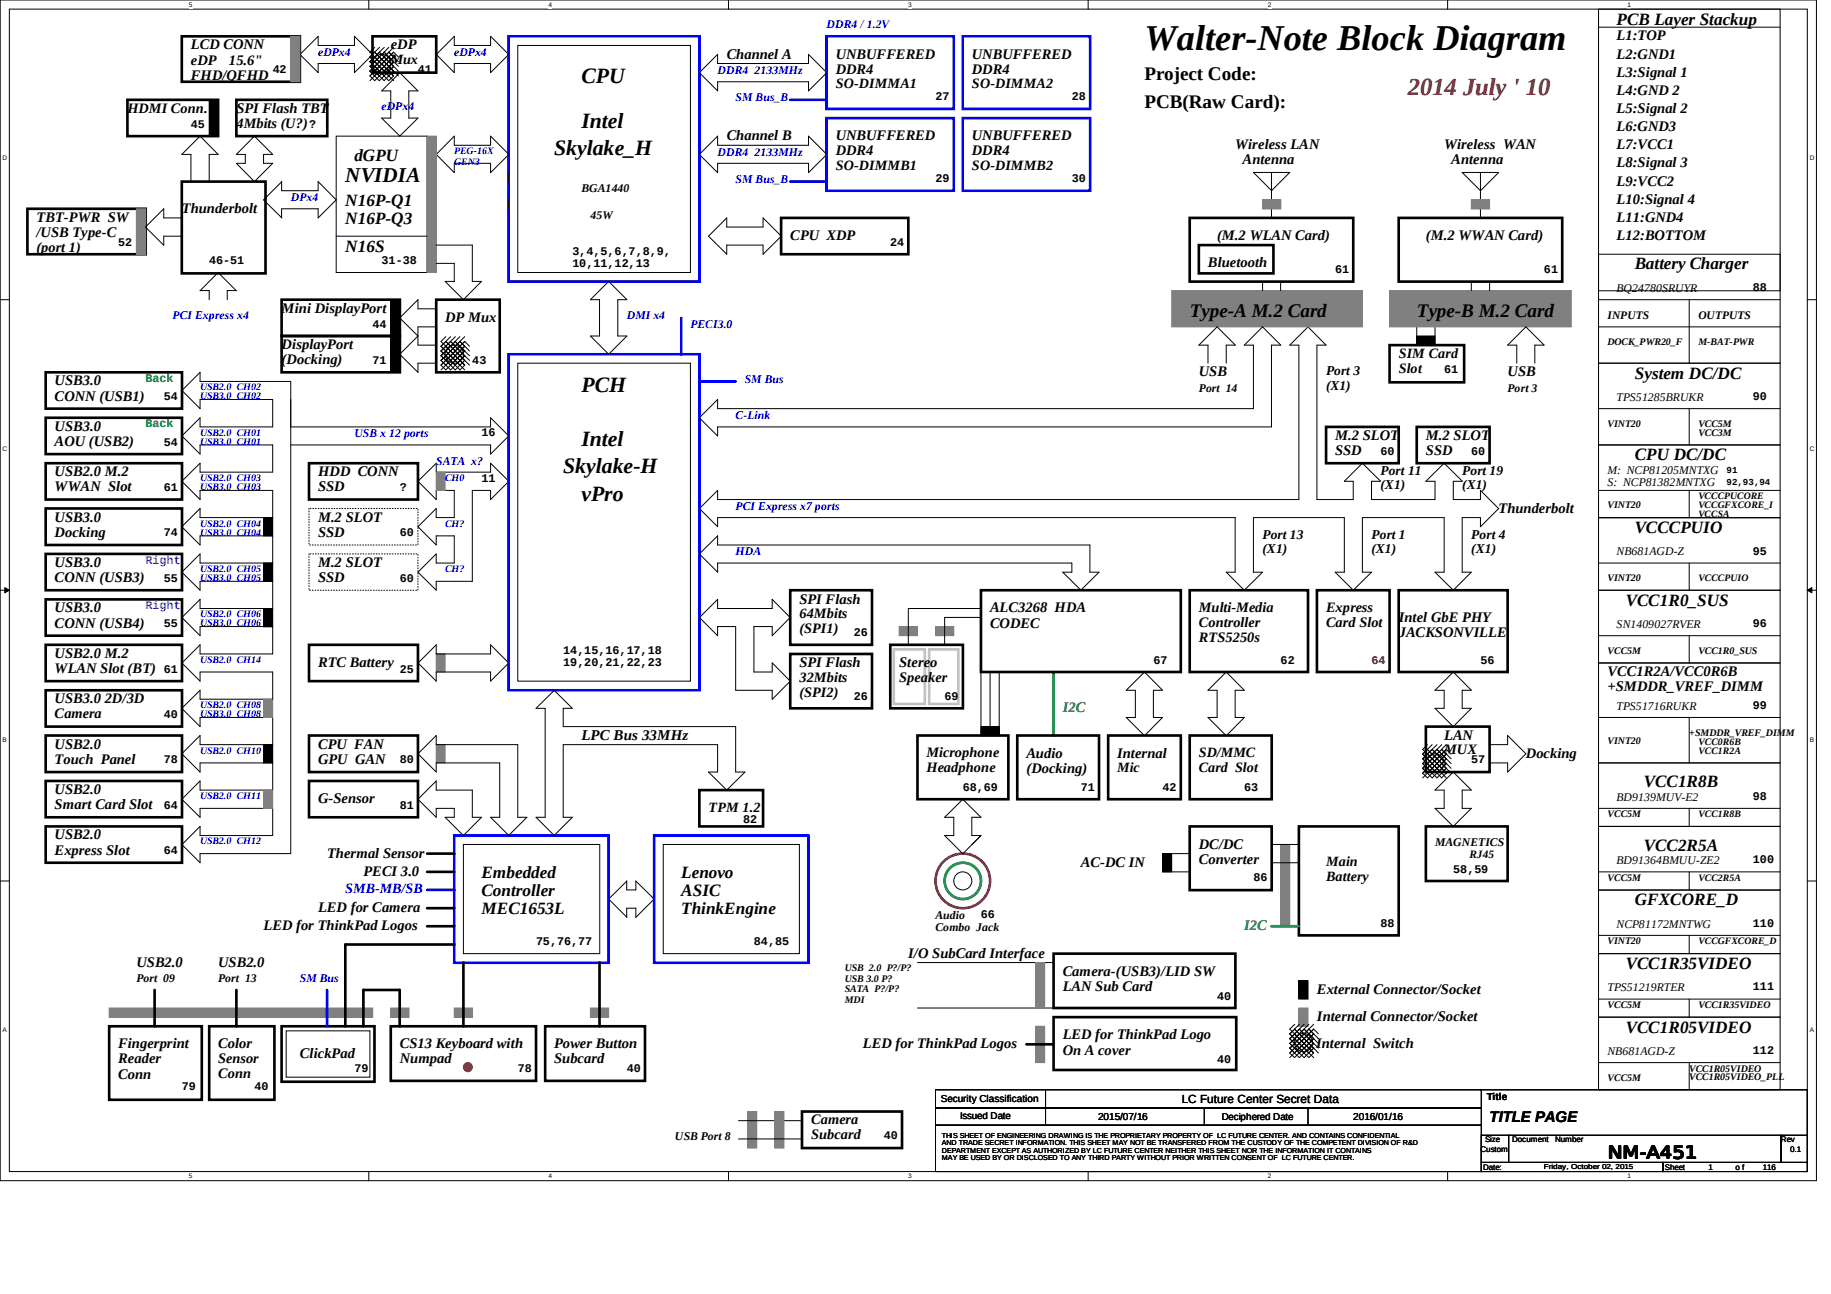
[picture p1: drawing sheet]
<svg xmlns="http://www.w3.org/2000/svg" width="297mm" height="210mm" viewBox="0 0 297 210" stroke-linecap="round" stroke-linejoin="round" font-family="sans-serif">
<defs><g id="words">
<text font-size="5.9" x="185.7" y="8.2">Walter-Note Block Diagram</text>
<text font-size="4" fill="#800000" x="228.4" y="15.3">2014 July ' 10</text>
<g font-size="3.5">
<text x="94.3" y="13.4">CPU</text>
<text x="94.3" y="20.8">Intel</text>
<text x="89.9" y="25.2">Skylake_H</text>
<text x="94.3" y="63.5">PCH</text>
<text x="91.4" y="76.8">Skylake-H</text>
<text x="94.3" y="72.4">Intel</text>
<text x="94.3" y="81.2">vPro</text>
</g>
<text font-size="3.4" x="56" y="29.6">NVIDIA</text>
<g font-size="3.1">
<text x="185.7" y="13.1">Project Code:</text>
<text x="185.7" y="17.5">PCB(Raw Card):</text>
<text x="193" y="51.4">Type-A M.2 Card</text>
<text x="229.8" y="51.4">Type-B M.2 Card</text>
</g>
<g font-size="2.8">
<text x="262.3" y="4">PCB Layer Stackup</text>
<text x="57.5" y="26.1">dGPU</text>
<text x="56" y="33.4">N16P-Q1</text>
<text x="56" y="36.4">N16P-Q3</text>
<text x="56" y="40.8">N16S</text>
<text x="265.2" y="43.7">Battery Charger</text>
<text x="265.2" y="61.4">System DC/DC</text>
<text x="265.2" y="74.7">CPU DC/DC</text>
<text x="265.2" y="86.5">VCCCPUIO</text>
<text x="263.7" y="98.2">VCC1R0_SUS</text>
<text x="266.7" y="127.7">VCC1R8B</text>
<text x="78.1" y="142.5">Embedded</text>
<text x="110.5" y="142.5">Lenovo</text>
<text x="266.7" y="138">VCC2R5A</text>
<text x="78.1" y="145.3">Controller</text>
<text x="78.1" y="148.3">MEC1653L</text>
<text x="110.5" y="145.3">ASIC</text>
<text x="110.5" y="148.3">ThinkEngine</text>
<text x="265.2" y="146.9">GFXCORE_D</text>
<text x="263.7" y="157.2">VCC1R35VIDEO</text>
<text x="263.7" y="167.5">VCC1R05VIDEO</text>
<text x="260.9" y="187.9">NM-A451</text>
</g>
<text font-size="2.5" x="241.7" y="182">TITLE PAGE</text>
<g font-size="2.4">
<text x="31" y="8">LCD CONN</text>
<text x="31" y="10.5">eDP</text>
<text x="37.1" y="10.5">15.6&quot;</text>
<text x="63.4" y="8">eDP</text>
<text x="117.9" y="9.5">Channel A</text>
<text x="135.6" y="9.5">UNBUFFERED</text>
<text x="135.6" y="11.9">DDR4</text>
<text x="157.7" y="9.5">UNBUFFERED</text>
<text x="157.7" y="11.9">DDR4</text>
<text x="262.3" y="6.5">L1:TOP</text>
<text x="262.3" y="9.5">L2:GND1</text>
<text x="31" y="12.9">FHD/QFHD</text>
<text x="262.3" y="12.4">L3:Signal 1</text>
<text x="262.3" y="15.4">L4:GND 2</text>
<text x="38.3" y="18.3">SPI Flash TBT</text>
<text x="117.9" y="22.8">Channel B</text>
<text x="135.6" y="22.8">UNBUFFERED</text>
<text x="157.7" y="22.8">UNBUFFERED</text>
<text x="262.3" y="21.3">L6:GND3</text>
<text x="262.3" y="18.3">L5:Signal 2</text>
<text x="135.6" y="25.2">DDR4</text>
<text x="157.7" y="25.2">DDR4</text>
<text x="200.4" y="24.2">Wireless LAN</text>
<text x="201.6" y="26.7">Antenna</text>
<text x="234.3" y="24.2">Wireless WAN</text>
<text x="235.4" y="26.7">Antenna</text>
<text x="262.3" y="24.2">L7:VCC1</text>
<text x="262.3" y="27.2">L8:Signal 3</text>
<text x="5.9" y="36">TBT-PWR SW</text>
<text x="29.5" y="34.5">Thunderbolt</text>
<text x="262.3" y="30.1">L9:VCC2</text>
<text x="262.3" y="33.1">L10:Signal 4</text>
<text x="262.3" y="36">L11:GND4</text>
<text x="5.9" y="38.5">/USB Type-C</text>
<text x="128.2" y="38.9">CPU XDP</text>
<text x="197.4" y="38.9">(M.2 WLAN Card)</text>
<text x="231.3" y="38.9">(M.2 WWAN Card)</text>
<text x="262.3" y="38.9">L12:BOTTOM</text>
<text x="196" y="43.4">Bluetooth</text>
<text x="45.7" y="50.7">Mini DisplayPort</text>
<text x="72.2" y="52.2">DP Mux</text>
<text x="45.7" y="56.6">DisplayPort</text>
<text x="45.7" y="59.1">(Docking)</text>
<text x="8.9" y="62.5">USB3.0</text>
<text x="8.9" y="65">CONN (USB1)</text>
<text x="194.5" y="61.1">USB</text>
<text x="244.6" y="61.1">USB</text>
<text x="8.9" y="69.9">USB3.0</text>
<text x="216.6" y="71.4">M.2 SLOT</text>
<text x="231.3" y="71.4">M.2 SLOT</text>
<text x="8.9" y="72.4">AOU (USB2)</text>
<text x="8.9" y="77.3">USB2.0 M.2</text>
<text x="51.6" y="77.3">HDD CONN</text>
<text x="216.6" y="73.8">SSD</text>
<text x="231.3" y="73.8">SSD</text>
<text x="8.9" y="79.7">WWAN Slot</text>
<text x="51.6" y="79.7">SSD</text>
<text x="243.1" y="83.1">Thunderbolt</text>
<text x="8.9" y="84.6">USB3.0</text>
<text x="8.9" y="87.1">Docking</text>
<text x="51.6" y="84.6">M.2 SLOT</text>
<text x="51.6" y="87.1">SSD</text>
<text x="8.9" y="92">USB3.0</text>
<text x="8.9" y="94.4">CONN (USB3)</text>
<text x="51.6" y="92">M.2 SLOT</text>
<text x="51.6" y="94.4">SSD</text>
<text x="8.9" y="99.3">USB3.0</text>
<text x="8.9" y="101.8">CONN (USB4)</text>
<text x="129.7" y="97.9">SPI Flash</text>
<text x="160.6" y="99.3">ALC3268 HDA</text>
<text x="160.6" y="101.8">CODEC</text>
<text x="226.9" y="100.8">Intel GbE PHY</text>
<text x="8.9" y="106.7">USB2.0 M.2</text>
<text x="226.9" y="103.3">JACKSONVILLE</text>
<text x="8.9" y="109.1">WLAN Slot (BT)</text>
<text x="51.6" y="108.2">RTC Battery</text>
<text x="129.7" y="108.2">SPI Flash</text>
<text x="145.9" y="108.2">Stereo</text>
<text x="260.8" y="109.6">VCC1R2A/VCC0R6B</text>
<text x="260.8" y="112.1">+SMDDR_VREF_DIMM</text>
<text x="8.9" y="114.1">USB3.0 2D/3D</text>
<text x="234.3" y="120">LAN</text>
<text x="8.9" y="121.5">USB2.0</text>
<text x="8.9" y="123.9">Touch Panel</text>
<text x="51.6" y="121.5">CPU FAN</text>
<text x="51.6" y="123.9">GPU GAN</text>
<text x="94.3" y="120.1">LPC Bus 33MHz</text>
<text x="166.5" y="122.9">Audio</text>
<text x="166.5" y="125.4">(Docking)</text>
<text x="181.3" y="122.9">Internal</text>
<text x="247.5" y="122.9">Docking</text>
<text x="8.9" y="128.8">USB2.0</text>
<text x="8.9" y="131.3">Smart Card Slot</text>
<text x="51.6" y="130.3">G-Sensor</text>
<text x="8.9" y="136.2">USB2.0</text>
<text x="194.5" y="137.7">DC/DC</text>
<text x="8.9" y="138.6">Express Slot</text>
<text x="53.1" y="139.1">Thermal Sensor</text>
<text x="58.9" y="142.1">PECI 3.0</text>
<text x="175.3" y="140.6">AC-DC IN</text>
<text x="194.5" y="140.1">Converter</text>
<text x="51.6" y="148">LED for Camera</text>
<text x="42.8" y="150.9">LED for ThinkPad Logos</text>
<text x="147.4" y="155.3">I/O SubCard Interface</text>
<text x="22.1" y="156.8">USB2.0</text>
<text x="35.4" y="156.8">USB2.0</text>
<text x="172.4" y="158.3">Camera-(USB3)/LID SW</text>
<text x="172.4" y="160.7">LAN Sub Card</text>
<text x="213.6" y="161.2">External Connector/Socket</text>
<text x="213.6" y="165.6">Internal Connector/Socket</text>
<text x="19.2" y="170.1">Fingerprint</text>
<text x="19.2" y="172.5">Reader</text>
<text x="35.4" y="170.1">Color</text>
<text x="48.6" y="171.6">ClickPad</text>
<text x="64.8" y="170.1">CS13 Keyboard with</text>
<text x="64.8" y="172.5">Numpad</text>
<text x="89.9" y="170.1">Power Button</text>
<text x="89.9" y="172.5">Subcard</text>
<text x="140" y="170.1">LED for ThinkPad Logos</text>
<text x="172.4" y="168.6">LED for ThinkPad Logo</text>
<text x="172.4" y="171.1">On A cover</text>
<text x="213.5" y="170.1">Internal Switch</text>
<text x="19.2" y="175">Conn</text>
</g>
<g font-size="2.4" fill="#008000">
<text x="172.4" y="115.5">I2C</text>
<text x="201.9" y="150.9">I2C</text>
</g>
<g font-size="2.3">
<text x="63.4" y="10.4">Mux</text>
<text x="135.6" y="14.3">SO-DIMMA1</text>
<text x="157.7" y="14.3">SO-DIMMA2</text>
<text x="20.7" y="18.3">HDMI Conn.</text>
<text x="38.3" y="20.7">4Mbits (U?)</text>
<text x="135.6" y="27.6">SO-DIMMB1</text>
<text x="157.7" y="27.6">SO-DIMMB2</text>
<text x="5.9" y="40.9">(port 1)</text>
<text x="226.9" y="58">SIM Card</text>
<text x="226.9" y="60.5">Slot</text>
<text x="129.7" y="100.3">64Mbits</text>
<text x="194.5" y="99.3">Multi-Media</text>
<text x="194.5" y="101.7">Controller</text>
<text x="215.1" y="99.3">Express</text>
<text x="215.1" y="101.7">Card Slot</text>
<text x="129.7" y="102.7">(SPI1)</text>
<text x="194.5" y="104.2">RTS5250s</text>
<text x="129.7" y="110.6">32Mbits</text>
<text x="129.7" y="113">(SPI2)</text>
<text x="145.9" y="110.6">Speaker</text>
<text x="8.9" y="116.5">Camera</text>
<text x="150.3" y="122.9">Microphone</text>
<text x="150.3" y="125.3">Headphone</text>
<text x="181.3" y="125.3">Mic</text>
<text x="194.5" y="122.8">SD/MMC</text>
<text x="194.5" y="125.2">Card Slot</text>
<text x="234.3" y="122.4">MUX</text>
<text x="114.9" y="131.7">TPM 1.2</text>
<text x="215.1" y="140.5">Main</text>
<text x="215.1" y="142.9">Battery</text>
<text x="35.4" y="172.5">Sensor</text>
<text x="35.4" y="174.9">Conn</text>
<text x="131.6" y="182.4">Camera</text>
<text x="131.6" y="184.8">Subcard</text>
</g>
<text font-size="2.3" fill="#00f" x="56" y="144.9">SMB-MB/SB</text>
<g font-size="2.2">
<text x="215.1" y="60.9">Port 3</text>
<text x="215.1" y="63.2">(X1)</text>
<text x="223.9" y="77.1">Port 11</text>
<text x="237.2" y="77.1">Port 19</text>
<text x="223.9" y="79.4">(X1)</text>
<text x="237.2" y="79.4">(X1)</text>
<text x="204.8" y="87.4">Port 13</text>
<text x="204.8" y="89.7">(X1)</text>
<text x="222.5" y="87.4">Port 1</text>
<text x="222.5" y="89.7">(X1)</text>
<text x="238.7" y="87.4">Port 4</text>
<text x="238.7" y="89.7">(X1)</text>
</g>
<g font-size="1.9" fill="#00f">
<text x="134.1" y="4.6">DDR4 / 1.2V</text>
<text x="51.6" y="9.1">eDPx4</text>
<text x="73.7" y="9.1">eDPx4</text>
<text x="116.4" y="12">DDR4 2133MHz</text>
<text x="61.9" y="17.9">eDPx4</text>
<text x="119.3" y="16.4">SM Bus_B</text>
<text x="116.4" y="25.3">DDR4 2133MHz</text>
<text x="119.3" y="29.7">SM Bus_B</text>
<text x="47.2" y="32.6">DPx4</text>
<text x="28" y="51.8">PCI Express x4</text>
<text x="101.7" y="51.8">DMI x4</text>
<text x="112" y="53.2">PECI3.0</text>
<text x="120.8" y="62.1">SM Bus</text>
<text x="57.5" y="70.9">USB x 12 ports</text>
<text x="119.3" y="68">C-Link</text>
<text x="70.8" y="75.4">SATA x?</text>
<text x="119.3" y="82.7">PCI Express x7 ports</text>
<text x="119.3" y="90.1">HDA</text>
<text x="48.6" y="159.3">SM Bus</text>
</g>
<g font-size="1.9">
<text x="44.2" y="11.9">42</text>
<text x="67.8" y="11.9">41</text>
<text x="151.8" y="16.3">27</text>
<text x="173.9" y="16.3">28</text>
<text x="31" y="20.7">45</text>
<text x="50.1" y="20.7">?</text>
<text x="151.8" y="29.6">29</text>
<text x="173.9" y="29.6">30</text>
<text x="94.3" y="31.2">BGA1440</text>
<text x="95.8" y="35.6">45W</text>
<text x="19.2" y="39.9">52</text>
<text x="92.9" y="41.3">3,4,5,6,7,8,9,</text>
<text x="144.4" y="39.9">24</text>
<text x="33.9" y="42.8">46-51</text>
<text x="61.9" y="42.8">31-38</text>
<text x="92.9" y="43.3">10,11,12,13</text>
<text x="216.6" y="44.3">61</text>
<text x="250.5" y="44.3">61</text>
<text x="262.3" y="47.3">BQ24780SRUYR</text>
<text x="284.4" y="47.2">88</text>
<text x="60.4" y="53.1">44</text>
<text x="260.8" y="51.7">INPUTS</text>
<text x="275.5" y="51.7">OUTPUTS</text>
<text x="60.4" y="59">71</text>
<text x="76.6" y="59">43</text>
<text x="26.6" y="64.9">54</text>
<text x="194.5" y="63.6">Port 14</text>
<text x="234.3" y="60.5">61</text>
<text x="244.6" y="63.6">Port 3</text>
<text x="262.3" y="65">TPS51285BRUKR</text>
<text x="284.4" y="64.9">90</text>
<text x="78.1" y="70.8">16</text>
<text x="26.6" y="72.3">54</text>
<text x="223.9" y="73.8">60</text>
<text x="238.7" y="73.8">60</text>
<text x="260.8" y="76.8">M: NCP81205MNTXG</text>
<text x="26.6" y="79.7">61</text>
<text x="64.8" y="79.7">?</text>
<text x="78.1" y="78.2">11</text>
<text x="260.8" y="78.8">S: NCP81382MNTXG</text>
<text x="26.6" y="87">74</text>
<text x="64.8" y="87">60</text>
<text x="284.4" y="90">95</text>
<text x="26.6" y="94.4">55</text>
<text x="64.8" y="94.4">60</text>
<text x="262.3" y="90.1">NB681AGD-Z</text>
<text x="26.6" y="101.7">55</text>
<text x="262.3" y="101.8">SN1409027RVER</text>
<text x="284.4" y="101.7">96</text>
<text x="91.4" y="106.2">14,15,16,17,18</text>
<text x="138.5" y="103.2">26</text>
<text x="187.1" y="107.6">67</text>
<text x="207.8" y="107.6">62</text>
<text x="240.2" y="107.6">56</text>
<text x="26.6" y="109.1">61</text>
<text x="64.8" y="109.1">25</text>
<text x="91.4" y="108.1">19,20,21,22,23</text>
<text x="138.5" y="113.5">26</text>
<text x="153.2" y="113.5">69</text>
<text x="26.6" y="116.5">40</text>
<text x="262.3" y="115.1">TPS51716RUKR</text>
<text x="284.4" y="115">99</text>
<text x="26.6" y="123.8">78</text>
<text x="64.8" y="123.8">80</text>
<text x="238.7" y="123.8">57</text>
<text x="26.6" y="131.2">64</text>
<text x="64.8" y="131.2">81</text>
<text x="156.2" y="128.3">68,69</text>
<text x="175.4" y="128.3">71</text>
<text x="188.6" y="128.3">42</text>
<text x="201.9" y="128.3">63</text>
<text x="262.3" y="129.9">BD9139MUV-E2</text>
<text x="284.4" y="129.7">98</text>
<text x="120.5" y="133.6">82</text>
<text x="232.8" y="137.2">MAGNETICS</text>
<text x="26.6" y="138.6">64</text>
<text x="203.3" y="143">86</text>
<text x="235.8" y="141.5">58,59</text>
<text x="262.3" y="140.2">BD91364BMUU-ZE2</text>
<text x="284.4" y="140.1">100</text>
<text x="151.8" y="149">Audio</text>
<text x="159.1" y="148.9">66</text>
<text x="87" y="153.3">75,76,77</text>
<text x="122.3" y="153.3">84,85</text>
<text x="151.8" y="151">Combo Jack</text>
<text x="223.9" y="150.4">88</text>
<text x="262.3" y="150.5">NCP81172MNTWG</text>
<text x="284.4" y="150.4">110</text>
<text x="22.1" y="159.3">Port 09</text>
<text x="35.4" y="159.3">Port 13</text>
<text x="260.8" y="160.8">TPS51219RTER</text>
<text x="284.4" y="160.7">111</text>
<text x="197.4" y="162.1">40</text>
<text x="57.5" y="173.9">79</text>
<text x="84" y="173.9">78</text>
<text x="101.7" y="173.9">40</text>
<text x="197.4" y="172.5">40</text>
<text x="260.8" y="171.1">NB681AGD-Z</text>
<text x="284.4" y="171">112</text>
<text x="29.5" y="176.9">79</text>
<text x="41.3" y="176.9">40</text>
<text x="191.7" y="179">LC Future Center Secret Data</text>
<text x="109.5" y="185">USB Port 8</text>
<text x="143.4" y="184.8">40</text>
</g>
<g font-size="1.9" fill="#008000">
<text x="23.6" y="62">Back</text>
<text x="23.6" y="69.3">Back</text>
</g>
<g font-size="1.9" fill="#0080ff">
<text x="23.6" y="91.4">Right</text>
<text x="23.6" y="98.8">Right</text>
</g>
<text font-size="1.9" fill="#800000" x="222.5" y="107.6">64</text>
<text font-size="1.8" x="238.4" y="139.2">RJ45</text>
<g font-size="1.6" fill="#00f">
<text x="73.7" y="25">PEG-16X</text>
<text x="73.7" y="26.7">GEN3</text>
<text x="32.5" y="64.8">USB3.0 CH02</text>
<text x="32.5" y="63.3">USB2.0 CH02</text>
<text x="32.5" y="70.7">USB2.0 CH01</text>
<text x="32.5" y="72.1">USB3.0 CH01</text>
<text x="32.5" y="78">USB2.0 CH03</text>
<text x="32.5" y="79.5">USB3.0 CH03</text>
<text x="72.2" y="78">CH0</text>
<text x="32.5" y="85.4">USB2.0 CH04</text>
<text x="32.5" y="86.9">USB3.0 CH04</text>
<text x="72.2" y="85.4">CH?</text>
<text x="32.5" y="92.8">USB2.0 CH05</text>
<text x="32.5" y="94.3">USB3.0 CH05</text>
<text x="72.2" y="92.8">CH?</text>
<text x="32.5" y="100.2">USB2.0 CH06</text>
<text x="32.5" y="101.6">USB3.0 CH06</text>
<text x="32.5" y="107.5">USB2.0 CH14</text>
<text x="32.5" y="116.3">USB3.0 CH08</text>
<text x="32.5" y="114.9">USB2.0 CH08</text>
<text x="32.5" y="122.2">USB2.0 CH10</text>
<text x="32.5" y="129.6">USB2.0 CH11</text>
<text x="32.5" y="137">USB2.0 CH12</text>
</g>
<g font-size="1.6">
<text x="260.8" y="56">DOCK_PWR20_F</text>
<text x="275.5" y="56">M-BAT-PWR</text>
<text x="260.8" y="69.2">VINT20</text>
<text x="275.5" y="70.7">VCC3M</text>
<text x="275.5" y="69.2">VCC5M</text>
<text x="260.8" y="82.4">VINT20</text>
<text x="275.5" y="82.4">VCCGFXCORE_I</text>
<text x="275.5" y="83.9">VCCSA</text>
<text x="275.5" y="81">VCCCPUCORE</text>
<text x="260.8" y="94.3">VINT20</text>
<text x="275.5" y="94.3">VCCCPUIO</text>
<text x="260.8" y="106">VCC5M</text>
<text x="275.5" y="106">VCC1R0_SUS</text>
<text x="274" y="119.3">+SMDDR_VREF_DIMM</text>
<text x="260.8" y="120.8">VINT20</text>
<text x="275.5" y="120.8">VCC0R6B</text>
<text x="275.5" y="122.2">VCC1R2A</text>
<text x="260.8" y="132.6">VCC5M</text>
<text x="275.5" y="132.6">VCC1R8B</text>
<text x="260.8" y="142.9">VCC5M</text>
<text x="275.5" y="142.9">VCC2R5A</text>
<text x="260.8" y="153.2">VINT20</text>
<text x="275.5" y="153.2">VCCGFXCORE_D</text>
<text x="137.1" y="157.6">USB 2.0 P?/P?</text>
<text x="137.1" y="159.3">USB 3.0 P?</text>
<text x="137.1" y="161">SATA P?/P?</text>
<text x="137.1" y="162.7">MDI</text>
<text x="260.8" y="163.5">VCC5M</text>
<text x="275.5" y="163.5">VCC1R35VIDEO</text>
<text x="274" y="173.8">VCC1R05VIDEO</text>
<text x="152.6" y="178.8">Security Classification</text>
<text x="241.2" y="178.4">Title</text>
<text x="260.8" y="175.3">VCC5M</text>
<text x="274" y="175.3">VCC1R05VIDEO_PLL</text>
<text x="155.8" y="181.6">Issued Date</text>
<text x="178.2" y="181.8">2015/07/16</text>
<text x="198.2" y="181.7">Deciphered Date</text>
<text x="219.5" y="181.6">2016/01/16</text>
</g>
<g font-size="1.5">
<text x="280.1" y="76.7">91</text>
<text x="280.1" y="78.7">92,93,94</text>
</g>
<g font-size="1.3">
<text x="240.9" y="185.3">Size</text>
<text x="245.3" y="185.3">Document</text>
<text x="252.3" y="185.3">Number</text>
<text x="288.9" y="185.3">Rev</text>
<text x="240.2" y="186.8">Custom</text>
<text x="240.6" y="189.7">Date:</text>
<text x="270.1" y="189.7">Sheet</text>
<text x="277.1" y="189.7">1</text>
<text x="281.6" y="189.7">o f</text>
<text x="286" y="189.7">116</text>
<text x="290.4" y="186.8">0.1</text>
</g>
<g font-size="1.2">
<text x="152.8" y="184.6">THIS SHEET OF ENGINEERING DRAWING IS THE PROPRIETARY PROPERTY OF LC FUTURE CENTER. AND CONTAINS CONFIDENTIAL</text>
<text x="152.8" y="185.8">AND TRADE SECRET INFORMATION. THIS SHEET MAY NOT BE TRANSFERED FROM THE CUSTODY OF THE COMPETENT DIVISION OF R&amp;D</text>
<text x="152.8" y="187">DEPARTMENT EXCEPT AS AUTHORIZED BY LC FUTURE CENTER NEITHER THIS SHEET NOR THE INFORMATION IT CONTAINS</text>
<text x="152.8" y="188.2">MAY BE USED BY OR DISCLOSED TO ANY THIRD PARTY WITHOUT PRIOR WRITTEN CONSENT OF LC FUTURE CENTER.</text>
<text x="250.5" y="189.6">Friday, October 02, 2015</text>
</g>
<g font-size="1.1">
<text x="30.7" y="1.1">5</text>
<text x="89" y="1.1">4</text>
<text x="147.4" y="1.1">3</text>
<text x="205.7" y="1.1">2</text>
<text x="264" y="1.1">1</text>
<text x=".4" y="26">D</text>
<text x="293.6" y="26">D</text>
<text x=".4" y="73.1">C</text>
<text x="293.6" y="73.1">C</text>
<text x=".4" y="120.3">B</text>
<text x="293.6" y="120.3">B</text>
<text x=".4" y="167.4">A</text>
<text x="293.6" y="167.4">A</text>
<text x="30.7" y="191.1">5</text>
<text x="89" y="191.1">4</text>
<text x="147.4" y="191.1">3</text>
<text x="205.7" y="191.1">2</text>
<text x="264" y="191.1">1</text>
</g>
</g></defs>
<path d="M0 0h294.7v191.5h-294.7zM1.5 1.5h291.7v188.5h-291.7z" fill="none" stroke="#000" stroke-width=".16"/>
<g fill="#fff">
<path d="M30.7 .1h.6v1.2h-.6z" fill-rule="evenodd"/>
<path d="M30.7 190.2h.6v1.2h-.6z" fill-rule="evenodd"/>
</g>
<path d="M59.8 0v1.5M59.8 190v1.5" fill="none" stroke="#000" stroke-width=".16"/>
<g fill="#fff">
<path d="M89 .1h.6v1.2h-.6z" fill-rule="evenodd"/>
<path d="M89 190.2h.6v1.2h-.6z" fill-rule="evenodd"/>
</g>
<path d="M118.2 0v1.5M118.2 190v1.5" fill="none" stroke="#000" stroke-width=".16"/>
<g fill="#fff">
<path d="M147.4 .1h.6v1.2h-.6z" fill-rule="evenodd"/>
<path d="M147.4 190.2h.6v1.2h-.6z" fill-rule="evenodd"/>
</g>
<path d="M176.5 0v1.5M176.5 190v1.5" fill="none" stroke="#000" stroke-width=".16"/>
<g fill="#fff">
<path d="M205.7 .1h.6v1.2h-.6z" fill-rule="evenodd"/>
<path d="M205.7 190.2h.6v1.2h-.6z" fill-rule="evenodd"/>
</g>
<path d="M234.8 0v1.5M234.8 190v1.5" fill="none" stroke="#000" stroke-width=".16"/>
<g fill="#fff">
<path d="M264 .1h.6v1.2h-.6z" fill-rule="evenodd"/>
<path d="M264 190.2h.6v1.2h-.6z" fill-rule="evenodd"/>
<path d="M.4 25h.8v1.2h-.8z" fill-rule="evenodd"/>
<path d="M293.6 25h.7v1.2h-.7z" fill-rule="evenodd"/>
<path d="M.4 72.2h.8v1.2h-.8z" fill-rule="evenodd"/>
<path d="M293.6 72.2h.7v1.2h-.7z" fill-rule="evenodd"/>
</g>
<path d="M0 48.6h1.5M293.2 48.6h1.5" fill="none" stroke="#000" stroke-width=".16"/>
<g fill="#fff">
<path d="M.4 119.3h.7v1.2h-.7z" fill-rule="evenodd"/>
<path d="M293.6 119.3h.7v1.2h-.7z" fill-rule="evenodd"/>
</g>
<path d="M0 95.7h1.5M.8 95.3l.7 .4-.7 .5zM293.2 95.7l.7-.4v.9zM293.2 95.7h1.5" fill="none" stroke="#000" stroke-width=".16"/>
<path d="M.8 95.3l.7 .4-.7 .5zM293.2 95.7l.7-.4v.9z" fill="#000"/>
<g fill="#fff">
<path d="M.4 166.5h.7v1.2h-.7z" fill-rule="evenodd"/>
<path d="M293.5 166.5h.8v1.2h-.8z" fill-rule="evenodd"/>
</g>
<g fill="none" stroke="#000" stroke-width=".16">
<path d="M84 7.4h28v36.8h-28zM131.2 10.3h-14.8v-1.5l-2.9 3 2.9 2.9v-1.4h14.8M82.5 28v1.5M82.5 32.4v1.5M116.4 23.6v-1.5l-2.9 2.9 2.9 3M116.4 26.5v1.5M84 58.9h28v51.6h-28zM101.7 48.6h-1.5v5.9h1.5M101.7 48.6l-3-3-2.9 3h1.5v5.9h-1.5l2.9 3 3-3M44.2 76.6h-11.7v-1.5l-3 3 3 2.9v-1.4h11.7M73.7 79.6h-2.9v1.4l-3-2.9 3-3v1.5h8.8v-1.5l2.9 3-2.9 2.9v-1.4M50.1 89.9v.1"/>
<path d="M50.1 90.3v.1M50.1 90.7v.2M50.1 91.2v.1M50.1 91.6v.1M50.1 92v.1M50.1 92.4v.2M50.1 92.9v.1M50.1 93.3v.2M50.1 93.7v.2M50.1 94.2v.1M50.1 94.6v.1M50.1 95v.1"/>
<path d="M50.1 95.5v.1M50.2 95.7h.2M50.3 89.9h.1M50.7 95.7h.1M50.7 89.9h.2M51.1 95.7h.1M51.2 89.9h.1M51.5 95.7h.2M51.6 89.9h.1M52 95.7h.1M52 89.9h.1M52.4 95.7h.1"/>
<path d="M52.4 89.9h.2M52.8 95.7h.2M52.9 89.9h.1M53.2 95.7h.2M53.3 89.9h.1M53.7 95.7h.1M53.7 89.9h.2M54.1 95.7h.2M54.2 89.9h.1M54.5 95.7h.2M54.6 89.9h.1M55 95.7h.1"/>
<path d="M55 89.9h.2M55.4 95.7h.1M55.5 89.9h.1M55.8 95.7h.2M55.9 89.9h.1M56.3 95.7h.1M56.3 89.9h.1M56.7 95.7h.1M56.7 89.9h.2M57.1 95.7h.2M57.2 89.9h.1M57.5 95.7h.2"/>
<path d="M57.6 89.9h.1M58 95.7h.1M58 89.9h.2M58.4 95.7h.2M58.5 89.9h.1M58.8 95.7h.2M58.9 89.9h.1M59.3 95.7h.1M59.3 89.9h.1M59.7 95.7h.1M59.8 89.9h.1M60.1 95.7h.2"/>
<path d="M60.2 89.9h.1M60.6 95.7h.1M60.6 89.9h.1M61 95.7h.1M61 89.9h.2M61.4 95.7h.2M61.5 89.9h.1M61.8 95.7h.2M61.9 89.9h.2M62.3 95.7h.1M62.3 89.9h.2M62.7 95.7h.2"/>
<path d="M62.8 89.9h.1M63.1 95.7h.2M63.2 89.9h.1M63.6 95.7h.1M63.6 89.9h.1M64 95.7h.1M64.1 89.9h.1M64.4 95.7h.2M64.5 89.9h.1M64.9 95.7h.1M64.9 89.9h.2M65.3 95.7h.1"/>
<path d="M65.3 89.9h.2M65.7 95.7h.2M65.8 89.9h.1M66.1 95.7h.2M66.2 89.9h.2M66.6 95.7h.1M66.6 89.9h.2M67 95.7h.1M67.1 89.9h.1M67.5 95.7h.1M67.5 89.9h.1M67.8 90v.1"/>
<path d="M67.8 90.4v.1M67.8 90.8v.2M67.8 91.3v.1M67.8 91.7v.1M67.8 92.1v.2M67.8 92.5v.2M67.8 93v.1M67.8 93.4v.2M67.8 93.8v.2M67.8 94.3v.1M67.8 94.7v.1M67.8 95.1v.2"/>
<path d="M67.8 95.6v.1M218.1 84v8.8h-1.5l2.9 2.9 3-2.9h-1.5v-8.8M44.2 128.2h-11.7v-1.5l-3 2.9 3 3v-1.5h11.7M44.2 120.8h-11.7v-1.5l-3 3 3 2.9v-1.4h11.7M75.2 137h22.1v17.7h-22.1zM0 142.9h1.5M293.2 142.9h1.5"/>
</g>
<path d="M50.1 75.1h17.7v5.9h-17.7zM213.6 95.7h11.8v13.3h-11.8z" fill="none" stroke="#000" stroke-width=".43"/>
<path d="M82.5 5.9h31v39.8h-31zM134.1 5.9h20.6v11.8h-20.6zM82.5 57.5h31v54.5h-31z" fill="none" stroke="#00f" stroke-width=".43"/>
<path d="M70.8 120.8h1.4v3h-1.4z" fill-rule="evenodd" fill="#808080"/>
<path d="M70.8 120.8h1.4v3h-1.4z" fill="none" stroke="#808080" stroke-width=".16"/>
<path d="M44.2 84h-11.7v-1.5l-3 2.9 3 3v-1.5h11.7M125.3 98.7v-1.5l2.9 3M89.9 112l3 2.9h-1.5v3h27.9v7.3h1.5M89.9 112l-2.9 2.9h1.4v17.7h-1.4l2.9 2.9M125.3 109v-1.5l2.9 3-2.9 3v-1.5M128.2 100.2l-2.9 2.9v-1.5M91.4 132.6h1.5l-3 2.9M91.4 120.8h25v4.4h-1.5l3 3 3-3M101.7 142.9v1.5h1.5v-1.5l2.9 2.9-2.9 3v-1.5h-1.5v1.5M101.7 142.9l-3 2.9 3 3" fill="none" stroke="#000" stroke-width=".16"/>
<path d="M128.2 95.7h13.3v8.9h-13.3zM128.2 106.1h13.3v8.8h-13.3zM113.5 128.2h10.3v5.9h-10.3z" fill="none" stroke="#000" stroke-width=".43"/>
<path d="M73.7 135.5h25v20.7h-25zM106.1 135.5h25.1v20.7h-25.1z" fill="none" stroke="#00f" stroke-width=".43"/>
<path d="M210.7 163.5h1.5v3h-1.5z" fill-rule="evenodd" fill="#808080"/>
<path d="M210.7 163.5h1.5v3h-1.5z" fill="none" stroke="#808080" stroke-width=".16"/>
<path d="M210.7 159.1h1.5v3h-1.5z" fill-rule="evenodd" fill="#000"/>
<g fill="none" stroke="#000" stroke-width=".16">
<path d="M29.5 63.3l3 3v-1.5h11.7M29.5 70.7l3 3v-1.5h11.7M44.2 69.3h-11.7v-1.5l-3 2.9M47.2 61.9h-14.7v-1.5l-3 3M47.2 69.3h32.4v-1.5l2.9 2.9M82.5 70.7l-2.9 3v-1.5h-32.4M44.2 91.3h-11.7v-1.4l-3 2.9 3 2.9v-1.4h11.7M50.1 82.5v.1M50.1 82.9v.1M50.1 83.4v.1M50.1 83.8v.1M50.1 84.2v.1"/>
<path d="M50.1 84.6v.2M50.1 85.1v.1M50.1 85.5v.2M50.1 85.9v.2M50.1 86.4v.1M50.1 86.8v.1M50.1 87.2v.1M50.1 87.7v.1M50.1 88.1v.1M50.2 88.4h.2M50.3 82.5h.1M50.7 88.4h.1"/>
<path d="M50.7 82.5h.2M51.1 88.4h.1M51.2 82.5h.1M51.5 88.4h.1M51.6 82.5h.2M52 88.4h.1M52 82.5h.2M52.4 88.4h.1M52.5 82.5h.1M52.8 88.4h.2M52.9 82.5h.1M53.2 88.4h.2"/>
<path d="M53.3 82.5h.1M53.7 88.4h.1M53.8 82.5h.1M54.1 88.4h.2M54.2 82.5h.1M54.5 88.4h.2M54.6 82.5h.2M55 88.4h.1M55 82.5h.2M55.4 88.4h.1M55.5 82.5h.1M55.8 88.4h.2"/>
<path d="M55.9 82.5h.2M56.2 88.4h.2M56.3 82.5h.2M56.7 88.4h.1M56.8 82.5h.1M57.1 88.4h.2M57.2 82.5h.1M57.5 88.4h.2M57.6 82.5h.1M58 88.4h.1M58.1 82.5h.1M58.4 88.4h.1"/>
<path d="M58.5 82.5h.1M58.8 88.4h.2M58.9 82.5h.2M59.3 88.4h.1M59.3 82.5h.2M59.7 88.4h.1M59.8 82.5h.1M60.1 88.4h.2M60.2 82.5h.1M60.5 88.4h.2M60.6 82.5h.2M61 88.4h.1"/>
<path d="M61.1 82.5h.1M61.4 88.4h.2M61.5 82.5h.1M61.8 88.4h.2M61.9 82.5h.2M62.3 88.4h.1M62.3 82.5h.2M62.7 88.4h.1M62.8 82.5h.1M63.1 88.4h.2M63.2 82.5h.2M63.6 88.4h.1"/>
<path d="M63.6 82.5h.2M64 88.4h.1M64.1 82.5h.1M64.4 88.4h.2M64.5 82.5h.1M64.8 88.4h.2M64.9 82.5h.2M65.3 88.4h.1M65.4 82.5h.1M65.7 88.4h.2M65.8 82.5h.1M66.1 88.4h.2"/>
<path d="M66.2 82.5h.2M66.6 88.4h.1M66.6 82.5h.2M67 88.4h.1M67.1 82.5h.1M67.4 88.4h.2M67.5 82.5h.2M67.8 82.6v.2M67.8 83v.2M67.8 83.5v.1M67.8 83.9v.2M67.8 84.3v.2"/>
<path d="M67.8 84.8v.1M67.8 85.2v.1M67.8 85.6v.2M67.8 86v.2M67.8 86.5v.1M67.8 86.9v.2M67.8 87.3v.2M67.8 87.8v.1M67.8 88.2v.1M148.8 156.1h22.1M210.7 159.1h1.5v3h-1.5zM148.8 163.5h22.1"/>
<path d="M209.2 170l.8-.7-.8 .7 .8 .8M209.2 169.3l.8 .7M210 170l1.6 1.6 1.5-1.6M210 170l.8-.7 .8 .7M210 170.8l-.8 .8M210 168.5l-.8 .8M210 167.7l-.8 .8 1.6 1.5M210 166.9l-.8 .8 2.4 2.3M210 166.2l-.8 .7 3.1 3.1M210.8 170l.8 .8M210.8 170l-.8 .8M210.8 170l.8-.7 .7 .7"/>
<path d="M210.8 166.2l-.8 .7 3.1 3.1M210.8 166.9l2.3 2.4M211.6 170l1.5 1.6M211.6 170l.7-.7 .8 .7M211.6 166.9l2.3 2.4M211.6 166.2l-1.6 1.5M212.3 170l-1.5 1.6-.8-.8M212.3 170l.8 .8M212.3 166.2l-2.3 2.3M212.3 166.9l1.6 1.6M213.1 168.5l-3.1 3.1-.8-.8 .8-.8M213.1 170.8l-.8 .8-.7-.8"/>
<path d="M213.1 170l.8 .8M213.1 169.3l-.8 .7M213.1 166.2l-3.1 3.1 .8 .7M213.1 167.7l-3.1 3.1M213.1 169.3l-1.5 1.5M213.1 169.3l.8 .7M213.9 167.7l-.8-.8-3.1 3.1-.8-.7"/>
<circle cx="211.4" cy="169.1" r="1.47"/>
</g>
<path d="M170.9 109v10.3" fill="none" stroke="#008000" stroke-width=".43"/>
<path d="M50.1 104.6h17.7v5.9h-17.7zM170.9 154.7h29.5v8.8h-29.5zM88.4 166.5h16.2v8.8h-16.2zM170.9 165h29.7v8.6h-29.7z" fill="none" stroke="#000" stroke-width=".43"/>
<path d="M113.5 61.9h5.8" fill="none" stroke="#00f" stroke-width=".43"/>
<path d="M168 156.1h1.5v7.4h-1.5z" fill-rule="evenodd" fill="#808080"/>
<path d="M168 156.1h1.5v7.4h-1.5z" fill="none" stroke="#808080" stroke-width=".16"/>
<path d="M134.1 19.2h20.6v11.7h-20.6z" fill="none" stroke="#00f" stroke-width=".43"/>
<path d="M70.8 8.8l2.9 3v-1.5h5.9v1.5l2.9-3M70.8 8.9l2.9-3v1.5h5.9v-1.5l2.9 3" fill="none" stroke="#000" stroke-width=".16"/>
<path d="M4.4 33.9h19.2v7.3h-19.2z" fill="none" stroke="#000" stroke-width=".43"/>
<path d="M70.8 106.1h1.4v2.9h-1.4z" fill-rule="evenodd" fill="#808080"/>
<path d="M70.8 106.1h1.4v2.9h-1.4z" fill="none" stroke="#808080" stroke-width=".16"/>
<path d="M128.2 16.2h5.9M128.2 29.5h5.9" fill="none" stroke="#00f" stroke-width=".43"/>
<path d="M188.6 138.5h1.5v2.9h-1.5zM188.6 138.5h4.4M188.6 141.4h4.4" fill="none" stroke="#000" stroke-width=".16"/>
<path d="M188.6 138.5h1.5v2.9h-1.5z" fill-rule="evenodd" fill="#000"/>
<path d="M193 134.1h13.3v10.3h-13.3z" fill="none" stroke="#000" stroke-width=".43"/>
<path d="M207.8 137h1.4v13.3h-1.4z" fill-rule="evenodd" fill="#808080"/>
<path d="M207.8 137h1.4v13.3h-1.4z" fill="none" stroke="#808080" stroke-width=".16"/>
<path d="M159.1 95.7h32.5v13.3h-32.5zM193 95.7h19.2v13.3h-19.2zM226.9 95.7h17.7v13.3h-17.7zM210.7 134.1h16.2v17.6h-16.2z" fill="none" stroke="#000" stroke-width=".43"/>
<path d="M116.4 84h84v8.8h-1.5M116.4 81h94.3M175.3 95.7l3-2.9h-1.5v-4.4h-60.4v-1.5l-2.9 3 2.9 2.9v-1.5h57.5v1.5h-1.5l3 2.9M203.3 84v8.8M159.1 117.9h3v1.4h-3zM159.1 109v10.3M160.6 109v8.9M162.1 109v10.3" fill="none" stroke="#000" stroke-width=".16"/>
<path d="M159.1 117.9h3v1.4h-3z" fill-rule="evenodd" fill="#000"/>
<path d="M151.8 101.6h2.9v1.5h-2.9z" fill-rule="evenodd" fill="#808080"/>
<path d="M151.8 101.6h2.9v1.5h-2.9z" fill="none" stroke="#808080" stroke-width=".16"/>
<path d="M198.9 92.8l3 2.9 2.9-2.9h-1.5M232.8 92.8h1.5M238.7 92.8l-2.9 2.9" fill="none" stroke="#000" stroke-width=".16"/>
<path d="M145.9 101.6h2.9v1.5h-2.9z" fill-rule="evenodd" fill="#808080"/>
<path d="M145.9 101.6h2.9v1.5h-2.9z" fill="none" stroke="#808080" stroke-width=".16"/>
<path d="M159.1 98.7h-11.7v5.9M203.3 84h14.8M210.7 81v-25h-1.5l3-3 2.9 3h-1.5v25M232.8 92.8l3 2.9M234.3 84v8.8M237.2 92.8h1.5M159.1 100.2h-5.9v4.4" fill="none" stroke="#000" stroke-width=".16"/>
<path d="M193 35.3h26.5v10.4h-26.5zM194.5 39.8h12.1v4.5h-12.1z" fill="none" stroke="#000" stroke-width=".43"/>
<path d="M190.1 47.1h30.9v5.9h-30.9z" fill-rule="evenodd" fill="#808080"/>
<path d="M190.1 47.1h30.9v5.9h-30.9z" fill="none" stroke="#808080" stroke-width=".16"/>
<path d="M206.3 28v7.3M206.3 30.9l2.9-2.9h-5.9l3 2.9M204.8 45.6v1.5M207.8 45.6v1.5M207.8 56h-1.5v13.3h-89.9M207.8 56l-3-3-2.9 3h1.4v10.3h-86.9M116.4 98.7h8.9M119.3 101.6v10.4h6M125.3 101.6h-3v7.4h3" fill="none" stroke="#000" stroke-width=".16"/>
<path d="M204.8 32.4h3v1.5h-3z" fill-rule="evenodd" fill="#808080"/>
<path d="M204.8 32.4h3v1.5h-3z" fill="none" stroke="#808080" stroke-width=".16"/>
<g fill="none" stroke="#000" stroke-width=".16">
<path d="M54.5 22.1h14.8v22.1h-14.8zM200.4 56h-1.5v2.9M200.4 56l-3-3-2.9 3h1.5v2.9M229.8 54.5h3v1.5h-3zM229.8 53v3M232.8 53v3M44.2 64.8v4.5M44.2 72.2v4.4M44.2 79.6v4.4M47.2 61.9v76.6M116.4 66.3v-1.5l-2.9 3 2.9 2.9M116.4 69.3v1.4"/>
<path d="M44.2 86.9v4.4M44.2 94.3v4.4M113.5 82.5l2.9 2.9v-1.4M116.4 81v-1.4l-2.9 2.9M116.4 98.7v-1.5l-2.9 3M44.2 101.6v4.5M44.2 116.4v4.4M113.5 100.2l2.9 2.9v-1.5h2.9M196 112l2.9-3 3 3h-1.5v4.4h1.5l-3 2.9-2.9-2.9h1.4v-4.4zM234.3 112h-1.5l3-3 2.9 3h-1.5M234.3 114.9h-1.5l3 3 2.9-3h-1.5M44.2 123.8v4.4"/>
<path d="M44.2 131.1v4.4"/>
</g>
<path d="M229.8 54.5h3v1.5h-3z" fill-rule="evenodd" fill="#000"/>
<path d="M29.5 5.9h19.1v7.4h-19.1zM225.4 56h12.1v6h-12.1zM193 119.3h13.3v10.3h-13.3zM69.3 138.5h4.4M69.3 141.4h4.4M69.3 147.3h4.4M69.3 150.2h4.4M63.4 166.5h23.6v8.8h-23.6z" fill="none" stroke="#000" stroke-width=".43"/>
<path d="M69.3 144.4h4.4" fill="none" stroke="#00f" stroke-width=".43"/>
<circle cx="75.9" cy="173.1" r=".73" fill="#f00"/>
<circle cx="75.9" cy="173.1" r=".73" fill="none" stroke="#f00" stroke-width=".16"/>
<path d="M17.7 166.5h15v11.9h-15zM45.7 166.5h15v9h-15z" fill="none" stroke="#000" stroke-width=".43"/>
<path d="M73.7 163.5h3v1.5h-3z" fill-rule="evenodd" fill="#808080"/>
<path d="M73.7 163.5h3v1.5h-3z" fill="none" stroke="#808080" stroke-width=".16"/>
<path d="M42.8 84h1.4v2.9h-1.4zM44.2 98.7h-11.7v-1.5l-3 3M221 84h13.3M29.5 100.2l3 2.9v-1.5h11.7M44.2 113.4h-11.7v-1.4l-3 2.9 3 3v-1.5h11.7M42.8 120.8h1.4v3h-1.4zM44.2 135.5h-11.7v-1.4l-3 2.9 3 2.9v-1.4h14.7" fill="none" stroke="#000" stroke-width=".16"/>
<g fill="#000">
<path d="M42.8 84h1.4v2.9h-1.4z" fill-rule="evenodd"/>
<path d="M42.8 120.8h1.4v3h-1.4z" fill-rule="evenodd"/>
</g>
<path d="M168 166.5h1.5v5.9h-1.5z" fill-rule="evenodd" fill="#808080"/>
<path d="M168 166.5h1.5v5.9h-1.5z" fill="none" stroke="#808080" stroke-width=".16"/>
<g fill="none" stroke="#000" stroke-width=".16">
<path d="M73.7 79.6v4.4h-2.9v-1.5l-3 2.9 3 3v-1.5h2.9v4.4h-2.9v-1.4l-3 2.9 3 2.9v-1.4h2.9M79.6 79.6h-3v14.7"/>
<circle cx="156.2" cy="142.9" r="1.47"/>
</g>
<circle cx="156.2" cy="142.9" r="4.4" fill="none" stroke="#f00" stroke-width=".43"/>
<circle cx="156.2" cy="142.9" r="2.95" fill="none" stroke="#008000" stroke-width=".43"/>
<path d="M70.8 76.6h1.4v3h-1.4z" fill-rule="evenodd" fill="#808080"/>
<path d="M70.8 76.6h1.4v3h-1.4z" fill="none" stroke="#808080" stroke-width=".16"/>
<path d="M45.7 29.5v1.4h5.9v-1.4l2.9 2.9-2.9 2.9v-1.4h-5.9v1.4M45.7 29.5l-2.9 2.9 2.9 2.9M67.8 107.6l3-3v1.5h8.8v-1.5l2.9 3M67.8 107.5l3 3v-1.5h8.8v1.5l2.9-3M67.8 122.3l3-3v1.5h13.2v11.8h1.5l-3 2.9-2.9-2.9h1.5v-8.8h-10.3v1.4zM73.7 131.1h-2.9v1.5l-3-3 3-2.9v1.5h5.8v4.4h1.5l-2.9 2.9-3-2.9h1.5M91.4 120.8v11.8M46.4 167.2h13.6v7.5h-13.6z" fill="none" stroke="#000" stroke-width=".16"/>
<path d="M56 153.2h17.7M33.9 166.5h10.6v11.9h-10.6z" fill="none" stroke="#000" stroke-width=".43"/>
<path d="M63.4 163.5h3v1.5h-3z" fill-rule="evenodd" fill="#808080"/>
<path d="M63.4 163.5h3v1.5h-3z" fill="none" stroke="#808080" stroke-width=".16"/>
<path d="M17.7 163.5h42.8v1.5h-42.8z" fill-rule="evenodd" fill="#808080"/>
<path d="M17.7 163.5h42.8v1.5h-42.8z" fill="none" stroke="#808080" stroke-width=".16"/>
<path d="M56 153.2v13.3M75.2 156.1v10.4M25.1 160.6v5.9M38.3 160.6v5.9M58.9 166.5v-5.9h5.9v5.9" fill="none" stroke="#000" stroke-width=".43"/>
<path d="M53.1 160.6v5.9" fill="none" stroke="#00f" stroke-width=".43"/>
<path d="M95.8 163.5h2.9v1.5h-2.9z" fill-rule="evenodd" fill="#808080"/>
<path d="M95.8 163.5h2.9v1.5h-2.9z" fill="none" stroke="#808080" stroke-width=".16"/>
<path d="M215.1 69.3h11.8v5.8h-11.8zM229.8 69.3h11.9v5.8h-11.9zM231.3 117.9h10.4v7.3h-10.4zM231.3 134.1h13.3v8.8h-13.3zM97.3 156.1v10.4" fill="none" stroke="#000" stroke-width=".43"/>
<g fill="none" stroke="#000" stroke-width=".16">
<path d="M73.7 28l-2.9-3 2.9-2.9v1.5h5.9v-1.5l2.9 2.9-2.9 3M73.7 28v-1.5h5.9v1.5M223.9 78.1h-1.4v2.9h10.3v-2.9h-1.5l3-3 2.9 3M224 78.1l-3-3-2.9 3h1.4v2.9h-5.9M237.2 78.1h-1.4v2.9h4.4M73.7 94.3h2.9M230.8 122.3l.8 .8M231.6 121.6l-.8 .7 3.1 3.1-.8 .8-2.3-2.3 1.5-1.6M231.6 120.8l-.8 .8 3.8 3.8M231.6 121.6l1.5 1.5M231.6 122.3l.7 .8M232.3 121.6l-1.5 1.5 3.1 3.1"/>
<path d="M232.3 121.6l3.1 3M232.3 122.3l1.6 1.6M232.3 120.8l-.7 .8M232.8 128.2l3-3 2.9 3h-1.5v2.9h1.5l-2.9 3-3-3h1.5v-2.9zM233.1 121.6l2.3 2.3M233.1 121.6l-.8 .7M233.1 120.8l-.8 .8M233.9 124.6l.7 .8M233.9 122.3l.7-.7 .8 .7M233.9 122.3l.7 .8M233.9 123.9l.7 .7-.7 .8 .7 .8M233.9 120.8l-.8 .8"/>
<path d="M234.6 123.1l-.7-.8-3.1 3.1 .8 .8 2.3-2.3M234.6 120.8l-.7 .8 .7 .7-.7-.7-3.1 3 1.5 1.6 2.3-2.3-1.5-1.6M234.6 123.1l-.7 .8 1.5 1.5M234.6 125.4l-.7 .8M235.4 123.1l-.8-.8-3.8 3.9M241.7 120.8h2.9v-1.5l2.9 3-2.9 2.9v-1.4h-2.9M259.3 165h29.5v11.8h-29.5zM259.3 172.4h29.5M274 172.4v4.4"/>
<circle cx="232.8" cy="123.8" r="1.48"/>
</g>
<path d="M69.3 22.1h1.5v22.1h-1.5z" fill-rule="evenodd" fill="#808080"/>
<path d="M69.3 22.1h1.5v22.1h-1.5z" fill="none" stroke="#808080" stroke-width=".16"/>
<path d="M48.6 8.8l3 3v-1.5h5.9v1.5l3-3M48.6 8.9l3-3v1.5h5.9v-1.5l3 3M64.8 11.8l3 2.9h-1.5v4.5h1.5l-3 2.9M64.9 11.8l-3 2.9h1.5v4.5h-1.5l3 2.9" fill="none" stroke="#000" stroke-width=".16"/>
<path d="M47.2 5.9h1.4v7.4h-1.4z" fill-rule="evenodd" fill="#808080"/>
<path d="M47.2 5.9h1.4v7.4h-1.4z" fill="none" stroke="#808080" stroke-width=".16"/>
<path d="M22.1 33.9h1.5v7.3h-1.5z" fill-rule="evenodd" fill="#808080"/>
<path d="M22.1 33.9h1.5v7.3h-1.5z" fill="none" stroke="#808080" stroke-width=".16"/>
<path d="M121.3 180.3h1.5v5.9h-1.5z" fill-rule="evenodd" fill="#808080"/>
<path d="M121.3 180.3h1.5v5.9h-1.5z" fill="none" stroke="#808080" stroke-width=".16"/>
<path d="M119.8 181.8h10.3" fill="none" stroke="#000" stroke-width=".16"/>
<path d="M125.7 180.3h1.5v5.9h-1.5z" fill-rule="evenodd" fill="#808080"/>
<path d="M125.7 180.3h1.5v5.9h-1.5z" fill="none" stroke="#808080" stroke-width=".16"/>
<g fill="none" stroke="#000" stroke-width=".16">
<path d="M33.9 16.2h1.5v5.9h-1.5zM60 11.5l1.5 1.6 .8-.8-.8-.8M60 11.5l.8-.7 .7 .7M60.8 7.7l-.8 .8 1.6 1.5M60.8 10l1.5-1.5 .8 .7-.8 .8 2.3 2.3M60.8 10l-.8 .8M60.8 10l.8 .8M60.8 10l.7 .8M61.5 10l-.7-.8-.8 .8 1.6 1.5-1.6 1.6M61.5 12.3l.8 .8M61.5 10.8l.8 .7M61.5 10l.8 .8-.8 .7"/>
<path d="M61.6 10.8l-.8 .7 .7 .8M61.6 7.7l-1.6 1.5 .8 .8 .8-.8-.8-.7 1.5 1.5M61.6 10l-1.6 1.5M61.6 8.5l-1.6 1.5M62.3 10.8l1.6 1.5-.8 .8-.8-.8 1.6-1.5M62.3 11.5l1.6 1.6M62.3 9.2l.8 .8 .8-.8-.8 .8M62.3 10l.8 .8-.8 .7M62.3 11.5l.8 .8M62.3 11.5l-.8 .8M62.3 10.8l-.8 .7M62.3 9.2l-.8 .8 .8 .8"/>
<path d="M62.3 7.7l-.8 .8 .8 .7M62.3 9.2l-.8 .8M63.1 10l-.8 .8M63.1 10l1.5 1.5M63.1 7.7l-.8 .8 2.3 2.3M63.1 8.5l1.5 1.5M63.9 7.7l-1.6 1.5 1.6 1.6-.8 .7-.8-.7M63.9 11.5l-1.6 1.6M63.9 10l-1.6 1.5M64.6 9.2l-.7-.7-3.9 3.8 .8 .8 .8-.8-1.6-1.5M29.5 35.3h-2.9v-1.4l-3 2.9 3 3M29.5 38.3h-2.9v1.5"/>
<path d="M31 29.5v-4.5h-1.5l3-2.9 2.9 2.9h-1.5v4.5M41.3 22.1l2.9 2.9h-1.4v1.5h1.4l-2.9 3-3-3h1.5v-1.5h-1.5zM70.8 39.8h5.8v5.8h1.5l-2.9 3-3-3h1.5v-2.9h-2.9M114.9 38.3l3-3v1.5h5.9v-1.5l3 3-3 2.9v-1.4h-5.9v1.4zM32.5 47.1h1.4v1.5M32.5 47.2l2.9-3 2.9 3M38.3 47.1h-1.4v1.5M63.4 48.6h1.5v5.9h-1.5zM63.4 54.5h1.5v5.9h-1.5zM70.8 50.1h-3v-1.5l-3 3 3 2.9-3 3 3 2.9v-1.5h3M70.8 53h-3v3h3M72.3 58.5l-.8 .7 .8 .8 1.6-1.5"/>
<path d="M72.3 57.7l-.8 .8 1.6 1.5 .8-.8M72.3 58.5l1.5 1.5 1.6-1.5M72.3 55.4l1.6 1.5M72.3 57.7l.8 .8M72.3 54.6l-.8 .8 2.4 2.3M73.1 58.5l-1.6 1.5M73.1 58.5l.8 .7M73.1 57.7l-.8 .8M73.1 54.6l-1.6 1.6 3.9 3.8M73.1 57.7l.8 .8M73.1 56.9l.7 .8M73.1 55.4l2.3 2.3"/>
<path d="M73.1 56.2l.7 .7M73.8 57.7l.8 .8M73.8 56.9l.8 .8M73.8 55.4l2.4 2.3M73.9 57.7l-.8 .8M73.9 54.6l-2.4 2.3 .8 .8M73.9 55.4l-2.4 2.3 .8 .8M73.9 56.9l-.8 .8M74.6 58.5l.8 .7-.8 .8-.8-.8M74.6 58.5l-.8 .7M74.6 57.7l-.8 .8M74.6 57.7l.8 .8"/>
<path d="M74.6 55.4l1.6 1.5M74.6 54.6l-.8 .8M75.4 56.2l-1.6 1.5M75.4 56.9l-.8 .8M75.4 58.5l.8 .7M75.4 57.7l-.8 .8M75.4 54.6l-3.1 3.1M75.4 57.7l.8 .8M76.2 56.2l-.8-.8-1.6 1.5M42.8 91.3h1.4v3h-1.4zM42.8 98.7h1.4v3h-1.4zM119.8 184.7h10.3"/>
<circle cx="61.9" cy="10.3" r="1.48"/>
<circle cx="73.7" cy="57.5" r="1.47"/>
</g>
<g fill="none" stroke="#000" stroke-width=".43">
<path d="M20.7 16.2h14.7v5.9h-14.7zM38.3 16.2h14.8v5.9h-14.8zM60.4 5.9h10.4v5.9h-10.4zM29.5 29.5h13.6v14.8h-13.6zM126.7 35.3h20.7v5.9h-20.7zM45.7 48.6h19.2v5.9h-19.2zM45.7 54.5h19.2v5.9h-19.2zM70.8 48.6h10.3v11.8h-10.3zM7.4 60.4h22.1v5.9h-22.1zM7.4 67.8h22.1v5.9h-22.1zM7.4 75.1h22.1v5.9h-22.1zM7.4 82.5h22.1v5.9h-22.1z"/>
<path d="M7.4 89.9h22.1v5.8h-22.1zM7.4 97.2h22.1v5.9h-22.1zM7.4 119.3h22.1v5.9h-22.1zM7.4 104.6h22.1v5.9h-22.1zM7.4 112h22.1v5.9h-22.1zM7.4 134.1h22.1v5.8h-22.1zM7.4 126.7h22.1v5.9h-22.1z"/>
</g>
<g fill="#000">
<path d="M33.9 16.2h1.5v5.9h-1.5z" fill-rule="evenodd"/>
<path d="M63.4 48.6h1.5v5.9h-1.5z" fill-rule="evenodd"/>
<path d="M63.4 54.5h1.5v5.9h-1.5z" fill-rule="evenodd"/>
<path d="M42.8 91.3h1.4v3h-1.4z" fill-rule="evenodd"/>
<path d="M42.8 98.7h1.4v3h-1.4z" fill-rule="evenodd"/>
</g>
<path d="M42.8 113.4h1.4v3h-1.4z" fill-rule="evenodd" fill="#808080"/>
<path d="M42.8 113.4h1.4v3h-1.4z" fill="none" stroke="#808080" stroke-width=".16"/>
<path d="M42.8 128.2h1.4v2.9h-1.4z" fill-rule="evenodd" fill="#808080"/>
<path d="M42.8 128.2h1.4v2.9h-1.4z" fill="none" stroke="#808080" stroke-width=".16"/>
<path d="M50.1 119.3h17.7v5.9h-17.7zM144.4 104.6h11.8v10.3h-11.8zM148.8 119.3h14.8v10.3h-14.8zM165 119.3h13.3v10.3h-13.3zM179.8 119.3h11.8v10.3h-11.8zM50.1 126.7h17.7v5.9h-17.7zM130.1 180.3h16.2v5.9h-16.2z" fill="none" stroke="#000" stroke-width=".43"/>
<g fill="none" stroke="#000" stroke-width=".16">
<path d="M259.3 1.5h29.5v45.7h-29.5zM259.3 4.4h29.5M259.3 41.2h29.5v17.7h-29.5zM259.3 58.9h29.5v13.3h-29.5zM259.3 53h29.5M259.3 48.6h29.5M274 48.6v10.3M259.3 72.2h29.5v11.8h-29.5zM259.3 66.3h29.5M259.3 79.6h29.5M274 66.3v5.9M274 79.6v4.4"/>
<path d="M259.3 95.7h29.5v11.9h-29.5zM259.3 84h29.5v11.7h-29.5zM259.3 91.3h29.5M274 91.3v4.4M29.5 107.5l3 3v-1.5h11.7v4.4M44.2 106.1h-11.7v-1.5l-3 3M185.7 109l2.9 3h-1.5v4.4h1.5l-2.9 2.9-3-2.9h1.5v-4.4h-1.5zM259.3 107.5h29.5v16.3h-29.5zM259.3 103.1h29.5M259.3 116.4h29.5M274 103.1v4.4M274 116.4v7.4"/>
<path d="M107.6 137h22.1v17.7h-22.1zM156.2 129.6l2.9 3h-1.4M156.2 129.6l-3 3h1.5v2.9h-1.5l3 3M159.1 135.5l-2.9 3M259.3 123.8h29.5v10.3h-29.5zM259.3 131.1h29.5M274 131.1v3M259.3 154.7h29.5v10.3h-29.5zM259.3 162.1h29.5M274 162.1v2.9"/>
</g>
<path d="M145 105.3h5v8.9h-5zM150.7 105.3h4.8v8.9h-4.8z" fill="none" stroke="#c0c0c0" stroke-width=".43"/>
<path d="M225.4 47.1h29.5v5.9h-29.5z" fill-rule="evenodd" fill="#808080"/>
<path d="M225.4 47.1h29.5v5.9h-29.5z" fill="none" stroke="#808080" stroke-width=".16"/>
<path d="M226.9 35.3h26.5v10.4h-26.5z" fill="none" stroke="#000" stroke-width=".43"/>
<path d="M240.2 28v7.3M243.1 28h-5.9l3 2.9 2.9-2.9M238.7 45.6v1.5M241.7 45.6v1.5M250.5 56h-1.5v2.9M250.5 56l-3-3-2.9 3h1.5v2.9" fill="none" stroke="#000" stroke-width=".16"/>
<path d="M238.7 32.4h3v1.5h-3z" fill-rule="evenodd" fill="#808080"/>
<path d="M238.7 32.4h3v1.5h-3z" fill="none" stroke="#808080" stroke-width=".16"/>
<g fill="none" stroke="#000" stroke-width=".16">
<path d="M131.2 10.3v-1.5l2.9 3-2.9 2.9v-1.4M54.5 38.3h14.8M116.4 23.6h14.8v-1.5l2.9 2.9-2.9 3M116.4 26.5h14.8v1.5M240.2 81v-1.4l2.9 2.9M243.1 82.5l-2.9 2.9v-1.4h-3v8.8M234.3 112v2.9M237.2 112v2.9M73.7 131.1v1.5M157.7 132.6v2.9h1.4M206.3 137h4.4M206.3 139.9h4.4"/>
<path d="M259.3 134.1h29.5v10.3h-29.5zM259.3 144.4h29.5v10.3h-29.5zM259.3 151.7h29.5M259.3 141.4h29.5M274 141.4v3M274 151.7v3M151.8 176.8h88.5v2.9h-88.5zM151.8 179.7h88.5v2.8h-88.5zM169.6 176.8v5.7M195.4 179.7v2.8M212.2 179.7v2.8M240.2 176.8h53v7.4"/>
<path d="M151.8 182.5h88.5v7.5h-88.5zM240.3 184.2h4.5v4.4h-4.5zM240.3 188.6h29.5v1.4h-29.5zM244.7 184.2h44.2v4.4h-44.2zM269.8 188.6h23.4v1.4h-23.4zM288.9 184.2h4.3v4.4h-4.3z"/>
</g>
<path d="M206.3 150.2h4.4" fill="none" stroke="#008000" stroke-width=".43"/>
<path d="M166.5 169.4h4.4" fill="none" stroke="#000" stroke-width=".43"/>
<path d="M156.2 5.9h20.6v11.8h-20.6zM156.2 19.2h20.6v11.7h-20.6zM110.5 51.6v5.9" fill="none" stroke="#00f" stroke-width=".43"/>
<use href="#words"/>
</svg>
